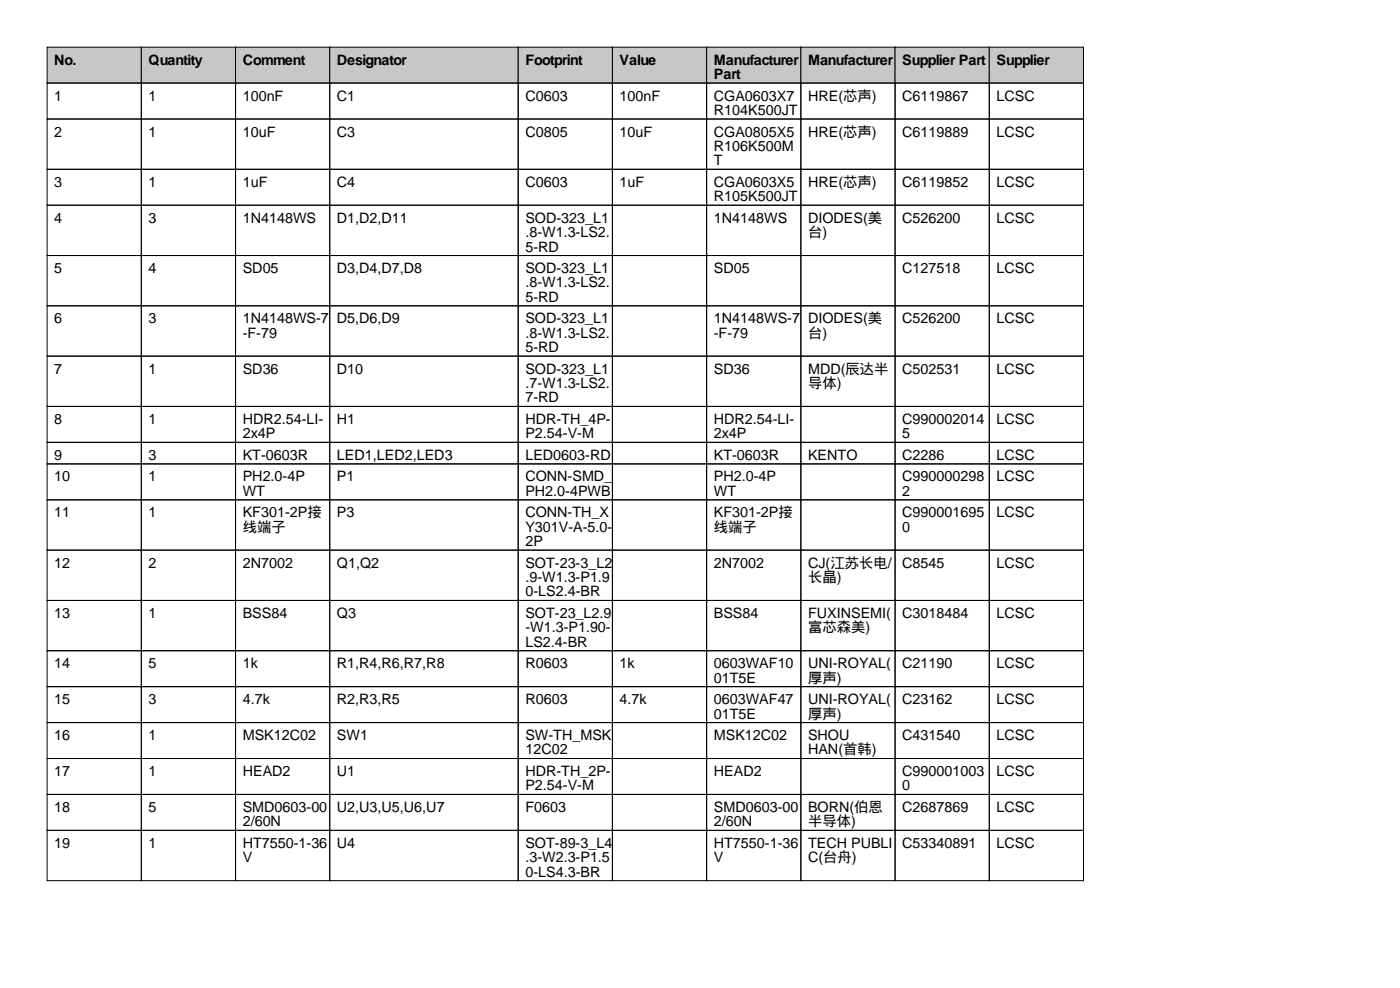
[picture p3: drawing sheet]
<svg xmlns="http://www.w3.org/2000/svg" width="297mm" height="210mm" viewBox="0 0 297 210" stroke-linecap="round" stroke-linejoin="round" font-family="sans-serif">
<defs><g id="words">
<g font-size="3">
<text x="11.5" y="13.7">No.</text>
<text x="31.5" y="13.7">Quantity</text>
<text x="51.5" y="13.7">Comment</text>
<text x="71.5" y="13.7">Designator</text>
<text x="111.5" y="13.7">Footprint</text>
<text x="131.5" y="13.7">Value</text>
<text x="151.5" y="13.7">Manufacturer</text>
<text x="151.5" y="16.8">Part</text>
<text x="171.5" y="13.7">Manufacturer</text>
<text x="191.5" y="13.7">Supplier Part</text>
<text x="211.5" y="13.7">Supplier</text>
<text x="11.5" y="21.3">1</text>
<text x="31.5" y="21.3">1</text>
<text x="51.5" y="21.3">100nF</text>
<text x="71.5" y="21.3">C1</text>
<text x="111.5" y="21.3">C0603</text>
<text x="131.5" y="21.3">100nF</text>
<text x="151.5" y="21.3">CGA0603X7</text>
<text x="171.5" y="21.3">HRE(芯声)</text>
<text x="191.5" y="21.3">C6119867</text>
<text x="211.5" y="21.3">LCSC</text>
<text x="11.5" y="29">2</text>
<text x="31.5" y="29">1</text>
<text x="51.5" y="29">10uF</text>
<text x="71.5" y="29">C3</text>
<text x="111.5" y="29">C0805</text>
<text x="131.5" y="29">10uF</text>
<text x="151.5" y="24.4">R104K500JT</text>
<text x="151.5" y="29">CGA0805X5</text>
<text x="171.5" y="29">HRE(芯声)</text>
<text x="191.5" y="29">C6119889</text>
<text x="211.5" y="29">LCSC</text>
<text x="151.5" y="32">R106K500M</text>
<text x="151.5" y="35.1">T</text>
<text x="11.5" y="39.6">3</text>
<text x="31.5" y="39.6">1</text>
<text x="51.5" y="39.6">1uF</text>
<text x="71.5" y="39.6">C4</text>
<text x="111.5" y="39.6">C0603</text>
<text x="131.5" y="39.6">1uF</text>
<text x="151.5" y="39.6">CGA0603X5</text>
<text x="171.5" y="39.6">HRE(芯声)</text>
<text x="191.5" y="39.6">C6119852</text>
<text x="211.5" y="39.6">LCSC</text>
<text x="11.5" y="47.2">4</text>
<text x="31.5" y="47.2">3</text>
<text x="51.5" y="47.2">1N4148WS</text>
<text x="71.5" y="47.2">D1,D2,D11</text>
<text x="111.5" y="47.2">SOD-323_L1</text>
<text x="151.5" y="42.7">R105K500JT</text>
<text x="151.5" y="47.2">1N4148WS</text>
<text x="171.5" y="47.2">DIODES(美</text>
<text x="191.5" y="47.2">C526200</text>
<text x="211.5" y="47.2">LCSC</text>
<text x="111.5" y="50.3">.8-W1.3-LS2.</text>
<text x="111.5" y="53.3">5-RD</text>
<text x="171.5" y="50.3">台)</text>
<text x="11.5" y="57.9">5</text>
<text x="31.5" y="57.9">4</text>
<text x="51.5" y="57.9">SD05</text>
<text x="71.5" y="57.9">D3,D4,D7,D8</text>
<text x="111.5" y="57.9">SOD-323_L1</text>
<text x="151.5" y="57.9">SD05</text>
<text x="191.5" y="57.9">C127518</text>
<text x="211.5" y="57.9">LCSC</text>
<text x="111.5" y="61">.8-W1.3-LS2.</text>
<text x="111.5" y="64">5-RD</text>
<text x="11.5" y="68.6">6</text>
<text x="31.5" y="68.6">3</text>
<text x="51.5" y="68.6">1N4148WS-7</text>
<text x="51.5" y="71.6">-F-79</text>
<text x="71.5" y="68.6">D5,D6,D9</text>
<text x="111.5" y="68.6">SOD-323_L1</text>
<text x="111.5" y="71.6">.8-W1.3-LS2.</text>
<text x="151.5" y="68.6">1N4148WS-7</text>
<text x="151.5" y="71.6">-F-79</text>
<text x="171.5" y="68.6">DIODES(美</text>
<text x="171.5" y="71.6">台)</text>
<text x="191.5" y="68.6">C526200</text>
<text x="211.5" y="68.6">LCSC</text>
<text x="111.5" y="74.7">5-RD</text>
<text x="11.5" y="79.3">7</text>
<text x="31.5" y="79.3">1</text>
<text x="51.5" y="79.3">SD36</text>
<text x="71.5" y="79.3">D10</text>
<text x="111.5" y="79.3">SOD-323_L1</text>
<text x="111.5" y="82.3">.7-W1.3-LS2.</text>
<text x="151.5" y="79.3">SD36</text>
<text x="171.5" y="79.3">MDD(辰达半</text>
<text x="171.5" y="82.3">导体)</text>
<text x="191.5" y="79.3">C502531</text>
<text x="211.5" y="79.3">LCSC</text>
<text x="11.5" y="89.9">8</text>
<text x="31.5" y="89.9">1</text>
<text x="51.5" y="89.9">HDR2.54-LI-</text>
<text x="71.5" y="89.9">H1</text>
<text x="111.5" y="85.3">7-RD</text>
<text x="111.5" y="89.9">HDR-TH_4P-</text>
<text x="151.5" y="89.9">HDR2.54-LI-</text>
<text x="191.5" y="89.9">C990002014</text>
<text x="211.5" y="89.9">LCSC</text>
<text x="51.5" y="93">2x4P</text>
<text x="111.5" y="93">P2.54-V-M</text>
<text x="151.5" y="93">2x4P</text>
<text x="191.5" y="93">5</text>
<text x="11.5" y="97.5">9</text>
<text x="31.5" y="97.5">3</text>
<text x="51.5" y="97.5">KT-0603R</text>
<text x="71.5" y="97.5">LED1,LED2,LED3</text>
<text x="111.5" y="97.5">LED0603-RD</text>
<text x="151.5" y="97.5">KT-0603R</text>
<text x="171.5" y="97.5">KENTO</text>
<text x="191.5" y="97.5">C2286</text>
<text x="211.5" y="97.5">LCSC</text>
<text x="11.5" y="102.1">10</text>
<text x="31.5" y="102.1">1</text>
<text x="51.5" y="102.1">PH2.0-4P</text>
<text x="51.5" y="105.2">WT</text>
<text x="71.5" y="102.1">P1</text>
<text x="111.5" y="102.1">CONN-SMD_</text>
<text x="111.5" y="105.2">PH2.0-4PWB</text>
<text x="151.5" y="102.1">PH2.0-4P</text>
<text x="151.5" y="105.2">WT</text>
<text x="191.5" y="102.1">C990000298</text>
<text x="191.5" y="105.2">2</text>
<text x="211.5" y="102.1">LCSC</text>
<text x="11.5" y="109.7">11</text>
<text x="31.5" y="109.7">1</text>
<text x="51.5" y="109.7">KF301-2P接</text>
<text x="51.5" y="112.8">线端子</text>
<text x="71.5" y="109.7">P3</text>
<text x="111.5" y="109.7">CONN-TH_X</text>
<text x="111.5" y="112.8">Y301V-A-5.0-</text>
<text x="151.5" y="109.7">KF301-2P接</text>
<text x="151.5" y="112.8">线端子</text>
<text x="191.5" y="109.7">C990001695</text>
<text x="191.5" y="112.8">0</text>
<text x="211.5" y="109.7">LCSC</text>
<text x="111.5" y="115.8">2P</text>
<text x="11.5" y="120.4">12</text>
<text x="31.5" y="120.4">2</text>
<text x="51.5" y="120.4">2N7002</text>
<text x="71.5" y="120.4">Q1,Q2</text>
<text x="111.5" y="120.4">SOT-23-3_L2</text>
<text x="111.5" y="123.4">.9-W1.3-P1.9</text>
<text x="151.5" y="120.4">2N7002</text>
<text x="171.5" y="120.4">CJ(江苏长电/</text>
<text x="171.5" y="123.4">长晶)</text>
<text x="191.5" y="120.4">C8545</text>
<text x="211.5" y="120.4">LCSC</text>
<text x="11.5" y="131.1">13</text>
<text x="31.5" y="131.1">1</text>
<text x="51.5" y="131.1">BSS84</text>
<text x="71.5" y="131.1">Q3</text>
<text x="111.5" y="126.5">0-LS2.4-BR</text>
<text x="111.5" y="131.1">SOT-23_L2.9</text>
<text x="151.5" y="131.1">BSS84</text>
<text x="171.5" y="131.1">FUXINSEMI(</text>
<text x="191.5" y="131.1">C3018484</text>
<text x="211.5" y="131.1">LCSC</text>
<text x="111.5" y="134.1">-W1.3-P1.90-</text>
<text x="111.5" y="137.2">LS2.4-BR</text>
<text x="171.5" y="134.1">富芯森美)</text>
<text x="11.5" y="141.7">14</text>
<text x="31.5" y="141.7">5</text>
<text x="51.5" y="141.7">1k</text>
<text x="71.5" y="141.7">R1,R4,R6,R7,R8</text>
<text x="111.5" y="141.7">R0603</text>
<text x="131.5" y="141.7">1k</text>
<text x="151.5" y="141.7">0603WAF10</text>
<text x="171.5" y="141.7">UNI-ROYAL(</text>
<text x="191.5" y="141.7">C21190</text>
<text x="211.5" y="141.7">LCSC</text>
<text x="11.5" y="149.4">15</text>
<text x="31.5" y="149.4">3</text>
<text x="51.5" y="149.4">4.7k</text>
<text x="71.5" y="149.4">R2,R3,R5</text>
<text x="111.5" y="149.4">R0603</text>
<text x="131.5" y="149.4">4.7k</text>
<text x="151.5" y="144.8">01T5E</text>
<text x="151.5" y="149.4">0603WAF47</text>
<text x="171.5" y="144.8">厚声)</text>
<text x="171.5" y="149.4">UNI-ROYAL(</text>
<text x="191.5" y="149.4">C23162</text>
<text x="211.5" y="149.4">LCSC</text>
<text x="151.5" y="152.4">01T5E</text>
<text x="171.5" y="152.4">厚声)</text>
<text x="11.5" y="157">16</text>
<text x="31.5" y="157">1</text>
<text x="51.5" y="157">MSK12C02</text>
<text x="71.5" y="157">SW1</text>
<text x="111.5" y="157">SW-TH_MSK</text>
<text x="111.5" y="160">12C02</text>
<text x="151.5" y="157">MSK12C02</text>
<text x="171.5" y="157">SHOU</text>
<text x="171.5" y="160">HAN(首韩)</text>
<text x="191.5" y="157">C431540</text>
<text x="211.5" y="157">LCSC</text>
<text x="11.5" y="164.6">17</text>
<text x="31.5" y="164.6">1</text>
<text x="51.5" y="164.6">HEAD2</text>
<text x="71.5" y="164.6">U1</text>
<text x="111.5" y="164.6">HDR-TH_2P-</text>
<text x="111.5" y="167.6">P2.54-V-M</text>
<text x="151.5" y="164.6">HEAD2</text>
<text x="191.5" y="164.6">C990001003</text>
<text x="191.5" y="167.6">0</text>
<text x="211.5" y="164.6">LCSC</text>
<text x="11.5" y="172.2">18</text>
<text x="31.5" y="172.2">5</text>
<text x="51.5" y="172.2">SMD0603-00</text>
<text x="71.5" y="172.2">U2,U3,U5,U6,U7</text>
<text x="111.5" y="172.2">F0603</text>
<text x="151.5" y="172.2">SMD0603-00</text>
<text x="171.5" y="172.2">BORN(伯恩</text>
<text x="191.5" y="172.2">C2687869</text>
<text x="211.5" y="172.2">LCSC</text>
<text x="11.5" y="179.8">19</text>
<text x="31.5" y="179.8">1</text>
<text x="51.5" y="175.3">2/60N</text>
<text x="51.5" y="179.8">HT7550-1-36</text>
<text x="71.5" y="179.8">U4</text>
<text x="111.5" y="179.8">SOT-89-3_L4</text>
<text x="151.5" y="175.3">2/60N</text>
<text x="151.5" y="179.8">HT7550-1-36</text>
<text x="171.5" y="175.3">半导体)</text>
<text x="171.5" y="179.8">TECH PUBLI</text>
<text x="191.5" y="179.8">C53340891</text>
<text x="211.5" y="179.8">LCSC</text>
<text x="51.5" y="182.9">V</text>
<text x="111.5" y="182.9">.3-W2.3-P1.5</text>
<text x="111.5" y="185.9">0-LS4.3-BR</text>
<text x="151.5" y="182.9">V</text>
<text x="171.5" y="182.9">C(台舟)</text>
</g>
</g></defs>
<g fill="#c7c7c7" stroke="#000" stroke-width=".21">
<path d="M10 10h20v7.6h-20z"/>
<path d="M30 10h20v7.6h-20z"/>
<path d="M50 10h20v7.6h-20z"/>
<path d="M70 10h40v7.6h-40z"/>
<path d="M110 10h20v7.6h-20z"/>
<path d="M130 10h20v7.6h-20z"/>
<path d="M150 10h20v7.6h-20z"/>
<path d="M170 10h20v7.6h-20z"/>
<path d="M190 10h20v7.6h-20z"/>
<path d="M210 10h20v7.6h-20z"/>
</g>
<g fill="none" stroke="#000" stroke-width=".21">
<path d="M10 17.6h20v7.6h-20zM30 17.6h20v7.6h-20zM50 17.6h20v7.6h-20zM70 17.6h40v7.6h-40zM110 17.6h20v7.6h-20zM130 17.6h20v7.6h-20zM150 17.6h20v7.6h-20zM170 17.6h20v7.6h-20zM190 17.6h20v7.6h-20zM210 17.6h20v7.6h-20zM10 25.2h20v10.7h-20zM10 35.9h20v7.6h-20z"/>
<path d="M30 25.2h20v10.7h-20zM30 35.9h20v7.6h-20zM50 25.2h20v10.7h-20zM50 35.9h20v7.6h-20zM70 25.2h40v10.7h-40zM70 35.9h40v7.6h-40zM110 25.2h20v10.7h-20zM110 35.9h20v7.6h-20zM130 25.2h20v10.7h-20zM130 35.9h20v7.6h-20zM150 25.2h20v10.7h-20zM150 35.9h20v7.6h-20z"/>
<path d="M170 25.2h20v10.7h-20zM170 35.9h20v7.6h-20zM190 25.2h20v10.7h-20zM190 35.9h20v7.6h-20zM210 25.2h20v10.7h-20zM210 35.9h20v7.6h-20zM10 43.5h20v10.7h-20zM10 54.2h20v10.7h-20zM30 43.5h20v10.7h-20zM30 54.2h20v10.7h-20zM50 43.5h20v10.7h-20zM50 54.2h20v10.7h-20z"/>
<path d="M70 43.5h40v10.7h-40zM70 54.2h40v10.7h-40zM110 43.5h20v10.7h-20zM110 54.2h20v10.7h-20zM130 43.5h20v10.7h-20zM130 54.2h20v10.7h-20zM150 43.5h20v10.7h-20zM150 54.2h20v10.7h-20zM170 43.5h20v10.7h-20zM170 54.2h20v10.7h-20zM190 43.5h20v10.7h-20zM190 54.2h20v10.7h-20z"/>
<path d="M210 43.5h20v10.7h-20zM210 54.2h20v10.7h-20zM10 64.9h20v10.6h-20zM10 75.5h20v10.7h-20zM30 64.9h20v10.6h-20zM30 75.5h20v10.7h-20zM50 64.9h20v10.6h-20zM50 75.5h20v10.7h-20zM70 64.9h40v10.6h-40zM70 75.5h40v10.7h-40zM110 64.9h20v10.6h-20zM110 75.5h20v10.7h-20z"/>
<path d="M130 64.9h20v10.6h-20zM130 75.5h20v10.7h-20zM150 64.9h20v10.6h-20zM150 75.5h20v10.7h-20zM170 64.9h20v10.6h-20zM170 75.5h20v10.7h-20zM190 64.9h20v10.6h-20zM190 75.5h20v10.7h-20zM210 64.9h20v10.6h-20zM210 75.5h20v10.7h-20zM10 86.2h20v7.6h-20zM10 93.8h20v4.6h-20z"/>
<path d="M10 98.4h20v7.6h-20zM30 86.2h20v7.6h-20zM30 93.8h20v4.6h-20zM30 98.4h20v7.6h-20zM50 86.2h20v7.6h-20zM50 93.8h20v4.6h-20zM50 98.4h20v7.6h-20zM70 86.2h40v7.6h-40zM70 93.8h40v4.6h-40zM70 98.4h40v7.6h-40zM110 86.2h20v7.6h-20zM110 93.8h20v4.6h-20z"/>
<path d="M110 98.4h20v7.6h-20zM130 86.2h20v7.6h-20zM130 93.8h20v4.6h-20zM130 98.4h20v7.6h-20zM150 86.2h20v7.6h-20zM150 93.8h20v4.6h-20zM150 98.4h20v7.6h-20zM170 86.2h20v7.6h-20zM170 93.8h20v4.6h-20zM170 98.4h20v7.6h-20zM190 86.2h20v7.6h-20zM190 93.8h20v4.6h-20z"/>
<path d="M190 98.4h20v7.6h-20zM210 86.2h20v7.6h-20zM210 93.8h20v4.6h-20zM210 98.4h20v7.6h-20zM10 106h20v10.7h-20zM10 116.7h20v10.6h-20zM30 106h20v10.7h-20zM30 116.7h20v10.6h-20zM50 106h20v10.7h-20zM50 116.7h20v10.6h-20zM70 106h40v10.7h-40zM70 116.7h40v10.6h-40z"/>
<path d="M110 106h20v10.7h-20zM110 116.7h20v10.6h-20zM130 106h20v10.7h-20zM130 116.7h20v10.6h-20zM150 106h20v10.7h-20zM150 116.7h20v10.6h-20zM170 106h20v10.7h-20zM170 116.7h20v10.6h-20zM190 106h20v10.7h-20zM190 116.7h20v10.6h-20zM210 106h20v10.7h-20zM210 116.7h20v10.6h-20z"/>
<path d="M10 127.3h20v10.7h-20zM10 138h20v7.6h-20zM30 127.3h20v10.7h-20zM30 138h20v7.6h-20zM50 127.3h20v10.7h-20zM50 138h20v7.6h-20zM70 127.3h40v10.7h-40zM70 138h40v7.6h-40zM110 127.3h20v10.7h-20zM110 138h20v7.6h-20zM130 127.3h20v10.7h-20zM130 138h20v7.6h-20z"/>
<path d="M150 127.3h20v10.7h-20zM150 138h20v7.6h-20zM170 127.3h20v10.7h-20zM170 138h20v7.6h-20zM190 127.3h20v10.7h-20zM190 138h20v7.6h-20zM210 127.3h20v10.7h-20zM210 138h20v7.6h-20zM10 145.6h20v7.7h-20zM10 153.3h20v7.6h-20zM30 145.6h20v7.7h-20zM30 153.3h20v7.6h-20z"/>
<path d="M50 145.6h20v7.7h-20zM50 153.3h20v7.6h-20zM70 145.6h40v7.7h-40zM70 153.3h40v7.6h-40zM110 145.6h20v7.7h-20zM110 153.3h20v7.6h-20zM130 145.6h20v7.7h-20zM130 153.3h20v7.6h-20zM150 145.6h20v7.7h-20zM150 153.3h20v7.6h-20zM170 145.6h20v7.7h-20zM170 153.3h20v7.6h-20z"/>
<path d="M190 145.6h20v7.7h-20zM190 153.3h20v7.6h-20zM210 145.6h20v7.7h-20zM210 153.3h20v7.6h-20zM10 160.9h20v7.6h-20zM10 168.5h20v7.6h-20zM10 176.1h20v10.7h-20zM30 160.9h20v7.6h-20zM30 168.5h20v7.6h-20zM30 176.1h20v10.7h-20zM50 160.9h20v7.6h-20zM50 168.5h20v7.6h-20z"/>
<path d="M50 176.1h20v10.7h-20zM70 160.9h40v7.6h-40zM70 168.5h40v7.6h-40zM70 176.1h40v10.7h-40zM110 160.9h20v7.6h-20zM110 168.5h20v7.6h-20zM110 176.1h20v10.7h-20zM130 160.9h20v7.6h-20zM130 168.5h20v7.6h-20zM130 176.1h20v10.7h-20zM150 160.9h20v7.6h-20zM150 168.5h20v7.6h-20z"/>
<path d="M150 176.1h20v10.7h-20zM170 160.9h20v7.6h-20zM170 168.5h20v7.6h-20zM170 176.1h20v10.7h-20zM190 160.9h20v7.6h-20zM190 168.5h20v7.6h-20zM190 176.1h20v10.7h-20zM210 160.9h20v7.6h-20zM210 168.5h20v7.6h-20zM210 176.1h20v10.7h-20z"/>
</g>
<use href="#words"/>
</svg>
